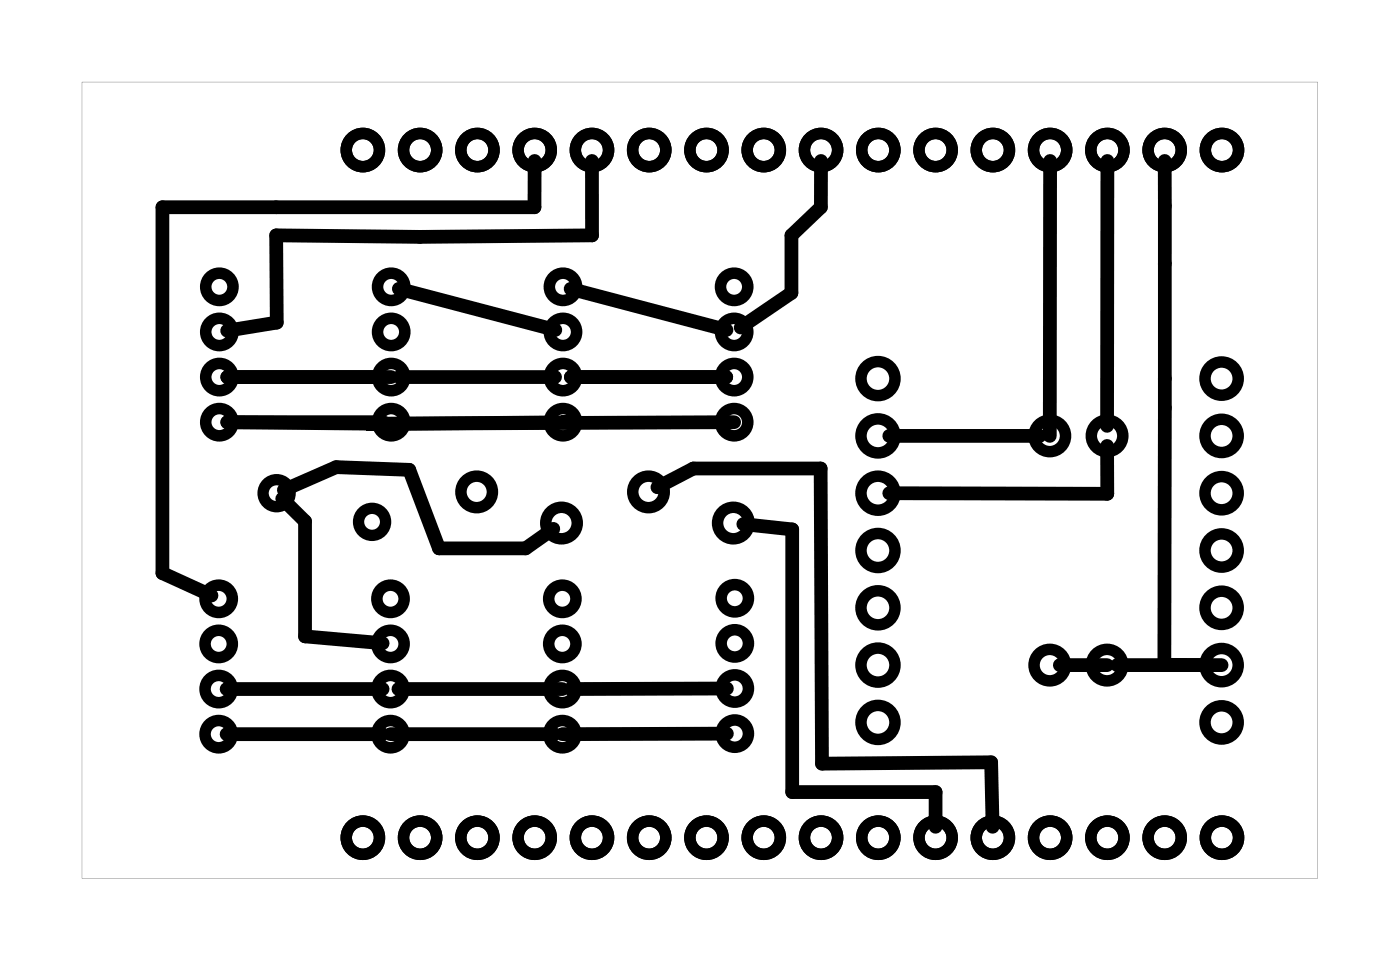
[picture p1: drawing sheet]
<svg xmlns="http://www.w3.org/2000/svg" width="62mm" height="43mm" viewBox="0 0 62 43" stroke-linecap="round" stroke-linejoin="round" font-family="sans-serif">
<path d="M3.6 3.6h54.8v35.3h-54.8zM3.6 3.6v35.3h54.8v-35.3z" fill="#000"/>
<g fill="none" stroke="#000" stroke-width=".51">
<circle cx="9.7" cy="12.7" r=".61"/>
<circle cx="9.7" cy="18.7" r=".61"/>
<circle cx="9.7" cy="14.7" r=".61"/>
<circle cx="9.7" cy="16.7" r=".61"/>
<circle cx="16.1" cy="6.7" r=".74"/>
<circle cx="17.3" cy="12.7" r=".61"/>
<circle cx="17.3" cy="18.7" r=".61"/>
<circle cx="17.3" cy="14.7" r=".61"/>
<circle cx="17.3" cy="16.7" r=".61"/>
<circle cx="18.6" cy="6.7" r=".74"/>
<circle cx="21.2" cy="6.7" r=".74"/>
<circle cx="23.7" cy="6.7" r=".74"/>
<circle cx="25" cy="12.7" r=".61"/>
<circle cx="25" cy="18.7" r=".61"/>
<circle cx="25" cy="14.7" r=".61"/>
<circle cx="25" cy="16.7" r=".61"/>
<circle cx="26.3" cy="6.7" r=".74"/>
<circle cx="28.8" cy="6.7" r=".74"/>
<circle cx="31.3" cy="6.7" r=".74"/>
<circle cx="32.6" cy="12.7" r=".61"/>
<circle cx="32.6" cy="18.7" r=".61"/>
<circle cx="32.6" cy="14.7" r=".61"/>
<circle cx="32.6" cy="16.7" r=".61"/>
<circle cx="33.9" cy="6.7" r=".74"/>
<circle cx="36.4" cy="6.7" r=".74"/>
<circle cx="38.9" cy="16.8" r=".75"/>
<circle cx="38.9" cy="19.3" r=".75"/>
<circle cx="39" cy="6.7" r=".74"/>
<circle cx="41.5" cy="6.7" r=".74"/>
<circle cx="44" cy="6.7" r=".74"/>
<circle cx="46.6" cy="19.3" r=".7"/>
<circle cx="46.6" cy="6.7" r=".74"/>
<circle cx="49.1" cy="19.3" r=".7"/>
<circle cx="49.1" cy="6.7" r=".74"/>
<circle cx="51.7" cy="6.7" r=".74"/>
<circle cx="54.2" cy="19.3" r=".74"/>
<circle cx="54.2" cy="16.8" r=".74"/>
<circle cx="54.2" cy="6.7" r=".74"/>
<circle cx="9.7" cy="26.5" r=".61"/>
<circle cx="9.7" cy="32.5" r=".61"/>
<circle cx="9.7" cy="28.5" r=".61"/>
<circle cx="9.7" cy="30.5" r=".61"/>
<circle cx="16.1" cy="37.1" r=".74"/>
<circle cx="17.3" cy="26.5" r=".61"/>
<circle cx="17.3" cy="32.5" r=".61"/>
<circle cx="17.3" cy="28.5" r=".61"/>
<circle cx="17.3" cy="30.5" r=".61"/>
<circle cx="18.6" cy="37.1" r=".74"/>
<circle cx="21.1" cy="21.8" r=".7"/>
<circle cx="21.2" cy="37.1" r=".74"/>
<circle cx="23.7" cy="37.1" r=".74"/>
<circle cx="24.9" cy="23.2" r=".7"/>
<circle cx="24.9" cy="26.5" r=".61"/>
<circle cx="24.9" cy="32.5" r=".61"/>
<circle cx="24.9" cy="28.5" r=".61"/>
<circle cx="24.9" cy="30.5" r=".61"/>
<circle cx="26.3" cy="37.1" r=".74"/>
<circle cx="28.8" cy="21.8" r=".7"/>
<circle cx="28.8" cy="37.1" r=".74"/>
<circle cx="31.3" cy="37.1" r=".74"/>
<circle cx="32.5" cy="23.2" r=".7"/>
<circle cx="32.6" cy="26.5" r=".61"/>
<circle cx="32.6" cy="32.5" r=".61"/>
<circle cx="32.6" cy="28.5" r=".61"/>
<circle cx="32.6" cy="30.5" r=".61"/>
<circle cx="33.9" cy="37.1" r=".74"/>
<circle cx="36.4" cy="37.1" r=".74"/>
<circle cx="38.9" cy="21.9" r=".75"/>
<circle cx="38.9" cy="24.4" r=".75"/>
<circle cx="38.9" cy="29.5" r=".75"/>
<circle cx="38.9" cy="26.9" r=".75"/>
<circle cx="38.9" cy="32" r=".75"/>
<circle cx="39" cy="37.1" r=".74"/>
<circle cx="41.5" cy="37.1" r=".74"/>
<circle cx="44" cy="37.1" r=".74"/>
<circle cx="46.6" cy="29.5" r=".7"/>
<circle cx="46.6" cy="37.1" r=".74"/>
<circle cx="49.1" cy="29.5" r=".7"/>
<circle cx="49.1" cy="37.1" r=".74"/>
<circle cx="51.7" cy="37.1" r=".74"/>
<circle cx="54.2" cy="24.4" r=".74"/>
<circle cx="54.2" cy="21.9" r=".74"/>
<circle cx="54.2" cy="26.9" r=".74"/>
<circle cx="54.2" cy="29.5" r=".74"/>
<circle cx="54.2" cy="32" r=".74"/>
<circle cx="54.2" cy="37.1" r=".74"/>
</g>
<g fill="none" stroke="#000" stroke-width=".5">
<circle cx="12.3" cy="21.9" r=".6"/>
<circle cx="16.5" cy="23.1" r=".6"/>
</g>
<g fill="none" stroke="#000" stroke-width=".61">
<path d="M10.1 16.7h7.2M17 18.7h-6.9l7.1 .1M17.7 12.8l6.9 1.8M17.7 16.7h6.9M23.7 7.1v2.1h-16.5v16.2l2.2 1M25 18.7l-7.8 .1M25.3 12.8l6.9 1.8M25.3 16.7h6.9M26.3 7.1v3.3l-7.7 .1-6.4-.1 .1 3.9-2.2 .4M32.6 18.7l-15.5 .1h.1M36.4 7.1v2.1l-1.3 1.2v2.6l-2.3 1.5M39.4 19.3h6.7"/>
<path d="M46.6 7.1v12.2M49.1 19.8v2.1h-9.7M49.1 7.1v11.8M51.7 7.1l-.1 22.4h2.1M10 30.5h7M10 32.5h7M12.5 22.1l1 1v5.1l3.5 .3M12.6 21.7l2.3-1 3.2 .1 1.4 3.5h3.8l1.2-.9M17.3 32.5h7.3M17.7 30.5h7.2M29.2 21.6l1.6-.8h5.6l.1 13.1 7.5-.1v2.8M32.2 30.5h-6.9"/>
<path d="M32.2 32.5h-7.3M33 23.2l2.1 .3v11.6h6.4v1.5M47 29.5h2.1M49.5 29.5h4.7"/>
</g>
</svg>
